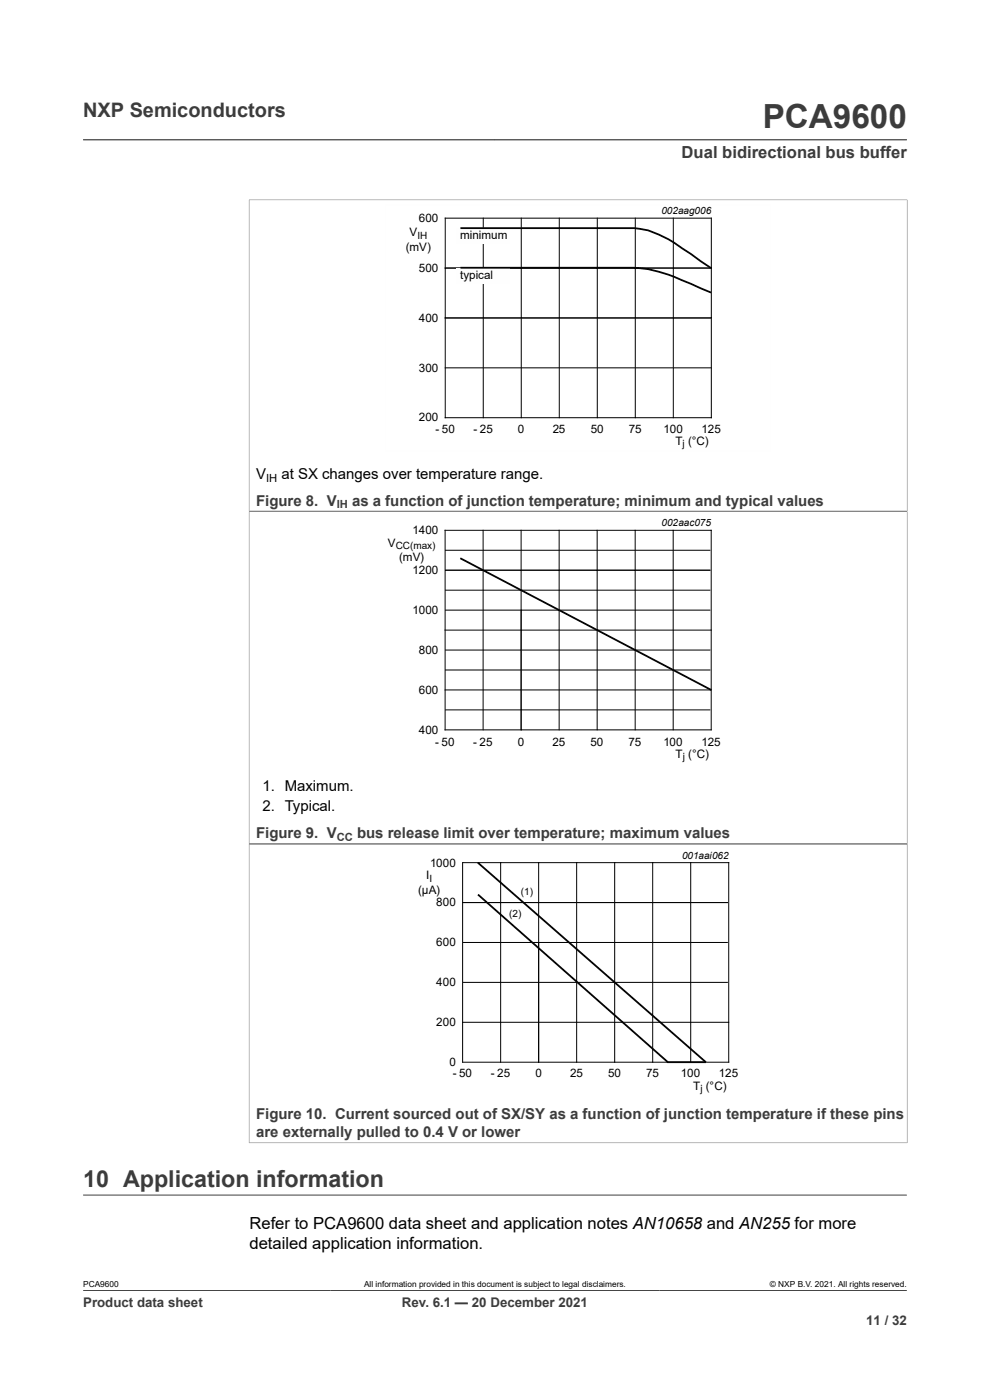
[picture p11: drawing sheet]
<svg xmlns="http://www.w3.org/2000/svg" width="210mm" height="297mm" viewBox="0 0 210 297" stroke-linecap="round" stroke-linejoin="round" font-family="sans-serif">
<defs><g id="words">
<text font-size="7.1" fill="#3c3c3c" x="161.8" y="27.2">PCA9600</text>
<text font-size="4.9" fill="#3c3c3c" x="17.6" y="251.8">10 Application information</text>
<text font-size="4.2" fill="#3c3c3c" x="17.6" y="24.8">NXP Semiconductors</text>
<text font-size="3.5" fill="#3c3c3c" x="144.6" y="33.5">Dual bidirectional bus buffer</text>
<g font-size="3.5">
<text x="52.9" y="260.6">Refer to PCA9600 data sheet and application notes AN10658 and AN255 for more</text>
<text x="52.9" y="264.9">detailed application information.</text>
</g>
<g font-size="3.2">
<text x="54.3" y="101.5">V</text>
<text x="59.7" y="101.5">at SX changes over temperature range.</text>
<text x="55.7" y="167.8">1. Maximum.</text>
<text x="55.7" y="172.1">2. Typical.</text>
</g>
<g font-size="3.2" fill="#3c3c3c">
<text x="54.3" y="107.2">Figure 8. V</text>
<text x="74.7" y="107.2">as a function of junction temperature; minimum and typical values</text>
<text x="54.3" y="177.8">Figure 9. V</text>
<text x="75.7" y="177.8">bus release limit over temperature; maximum values</text>
<text x="54.3" y="237.5">Figure 10. Current sourced out of SX/SY as a function of junction temperature if these pins</text>
<text x="54.3" y="241.3">are externally pulled to 0.4 V or lower</text>
</g>
<g font-size="2.8" fill="#3c3c3c">
<text x="17.6" y="277.3">Product data sheet</text>
<text x="85.3" y="277.3">Rev. 6.1 — 20 December 2021</text>
<text x="183.7" y="281">11 / 32</text>
</g>
<g font-size="2.5">
<text x="88.9" y="47.1">600</text>
<text x="86.1" y="53.2">(mV)</text>
<text x="86.9" y="50.2">V</text>
<text x="97.6" y="50.8">minimum</text>
<text x="88.9" y="57.7">500</text>
<text x="97.6" y="59.2">typical</text>
<text x="88.9" y="68.3">400</text>
<text x="88.9" y="78.9">300</text>
<text x="88.9" y="89.4">200</text>
<text x="92.3" y="92">- 50</text>
<text x="100.4" y="92">- 25</text>
<text x="109.9" y="92">0</text>
<text x="117.2" y="92">25</text>
<text x="125.3" y="92">50</text>
<text x="133.4" y="92">75</text>
<text x="140.7" y="92">100</text>
<text x="143.3" y="94.4">T (°C)</text>
<text x="148.8" y="92">125</text>
<text x="87.5" y="113.3">1400</text>
<text x="82.3" y="116.1">V</text>
<text x="84.6" y="119.1">(mV)</text>
<text x="87.5" y="121.8">1200</text>
<text x="87.5" y="130.2">1000</text>
<text x="88.8" y="138.7">800</text>
<text x="88.8" y="147.2">600</text>
<text x="88.8" y="155.6">400</text>
<text x="92.3" y="158.2">- 50</text>
<text x="100.4" y="158.2">- 25</text>
<text x="109.9" y="158.2">0</text>
<text x="117.2" y="158.2">25</text>
<text x="125.3" y="158.2">50</text>
<text x="133.3" y="158.2">75</text>
<text x="140.7" y="158.2">100</text>
<text x="143.3" y="160.7">T (°C)</text>
<text x="148.8" y="158.2">125</text>
<text x="91.2" y="183.8">1000</text>
<text x="88.7" y="189.6">(µA)</text>
<text x="90.4" y="186.6">I</text>
<text x="92.6" y="192.3">800</text>
<text x="92.6" y="200.7">600</text>
<text x="92.6" y="209.2">400</text>
<text x="92.6" y="217.7">200</text>
<text x="95.3" y="226.1">0</text>
<text x="96" y="228.5">- 50</text>
<text x="104.1" y="228.5">- 25</text>
<text x="113.6" y="228.5">0</text>
<text x="120.9" y="228.5">25</text>
<text x="129" y="228.5">50</text>
<text x="137.1" y="228.5">75</text>
<text x="144.4" y="228.5">100</text>
<text x="147" y="231.2">T (°C)</text>
<text x="152.5" y="228.5">125</text>
</g>
<text font-size="2.4" x="56.4" y="102.1">IH</text>
<g font-size="2.4" fill="#3c3c3c">
<text x="71.4" y="107.9">IH</text>
<text x="71.4" y="178.4">CC</text>
</g>
<g font-size="2.1">
<text x="140.3" y="45.4">002aag006</text>
<text x="88.5" y="50.7">IH</text>
<text x="144.8" y="94.9">j</text>
<text x="140.3" y="111.6">002aac075</text>
<text x="83.9" y="116.5">CC(max)</text>
<text x="144.8" y="161.2">j</text>
<text x="144.7" y="182.2">001aai062</text>
<text x="91.1" y="187">I</text>
<text x="110.5" y="189.9">(1)</text>
<text x="108" y="194.6">(2)</text>
<text x="148.6" y="231.7">j</text>
</g>
<g font-size="1.8">
<text x="17.6" y="273.1">PCA9600</text>
<text x="77.2" y="273.1">All information provided in this document is subject to legal disclaimers.</text>
<text x="163.3" y="273.1">© NXP B.V. 2021. All rights reserved.</text>
</g>
</g></defs>
<path d="M17.6 29.7h174.8M52.8 42.4h139.7M52.8 42.3v66.2M192.4 42.3v66.2M52.8 108.4h139.7" fill="none" stroke="#3c3c3c" stroke-width=".21"/>
<path d="M94.4 46.3h56.5v42.3h-56.5zM94.4 56.9h56.5M102.5 46.3v42.3M110.6 46.3v42.3M118.6 46.3v42.3M126.7 46.3v42.3M134.8 46.3v42.3M142.8 46.3v42.3M94.4 67.4h56.5M94.4 78h56.5" fill="none" stroke="#000" stroke-width=".21"/>
<path d="M163.6 43.5h-81.9v52.2h81.9" fill="none" stroke="#fefefe" stroke-width=".21"/>
<g fill="#fefefe">
<path d="M96.8 48.5h11.5v3.3h-11.5z"/>
<path d="M96.8 56.9h11.5v3.3h-11.5z"/>
</g>
<path d="M97.7 48.4h35.9a15.1 15.1 0 0 1 8.2 2.4l9 6.1M97.7 56.8h35.9a23.8 23.8 0 0 1 11.1 2.7l6.1 2.6M97.6 118.4l53.3 28M101.4 183l48.3 42.3h-8l-40.3-35.5" fill="none" stroke="#000" stroke-width=".38"/>
<path d="M52.8 108.5h139.7M52.8 108.5v134M192.4 108.5v134M52.8 179h139.7M52.8 179.1h139.7M17.6 253.5h174.8M52.8 242.4h139.7M17.6 273.8h174.8" fill="none" stroke="#3c3c3c" stroke-width=".21"/>
<g fill="none" stroke="#000" stroke-width=".21">
<path d="M94.4 112.5h56.5v42.3h-56.5zM94.4 116.7h56.3M102.5 112.5v42.3M110.5 112.5v42.3M118.6 112.5v42.3M126.7 112.5v42.3M134.7 112.5v42.3M142.8 112.5v42.3M94.4 121h56.3M94.4 133.7h56.5M94.4 129.4h56.3M94.4 137.9h56.3"/>
<path d="M94.4 125.2h56.3M94.4 146.4h56.5M94.4 150.6h56.3M94.4 142.1h56.3M98.1 191.5h56.3M98.1 183h56.5v42.3h-56.5zM98.1 199.9h56.3M106.2 183v42.3M114.3 183v42.3M122.3 183v42.3M130.4 183v42.3M138.4 183v42.3"/>
<path d="M146.5 183v42.3M98.1 216.9h56.5M98.1 208.4h56.3"/>
</g>
<path d="M81.7 109.7h81.9v52.2h-81.9z" fill="none" stroke="#fff" stroke-width=".21"/>
<use href="#words"/>
</svg>
